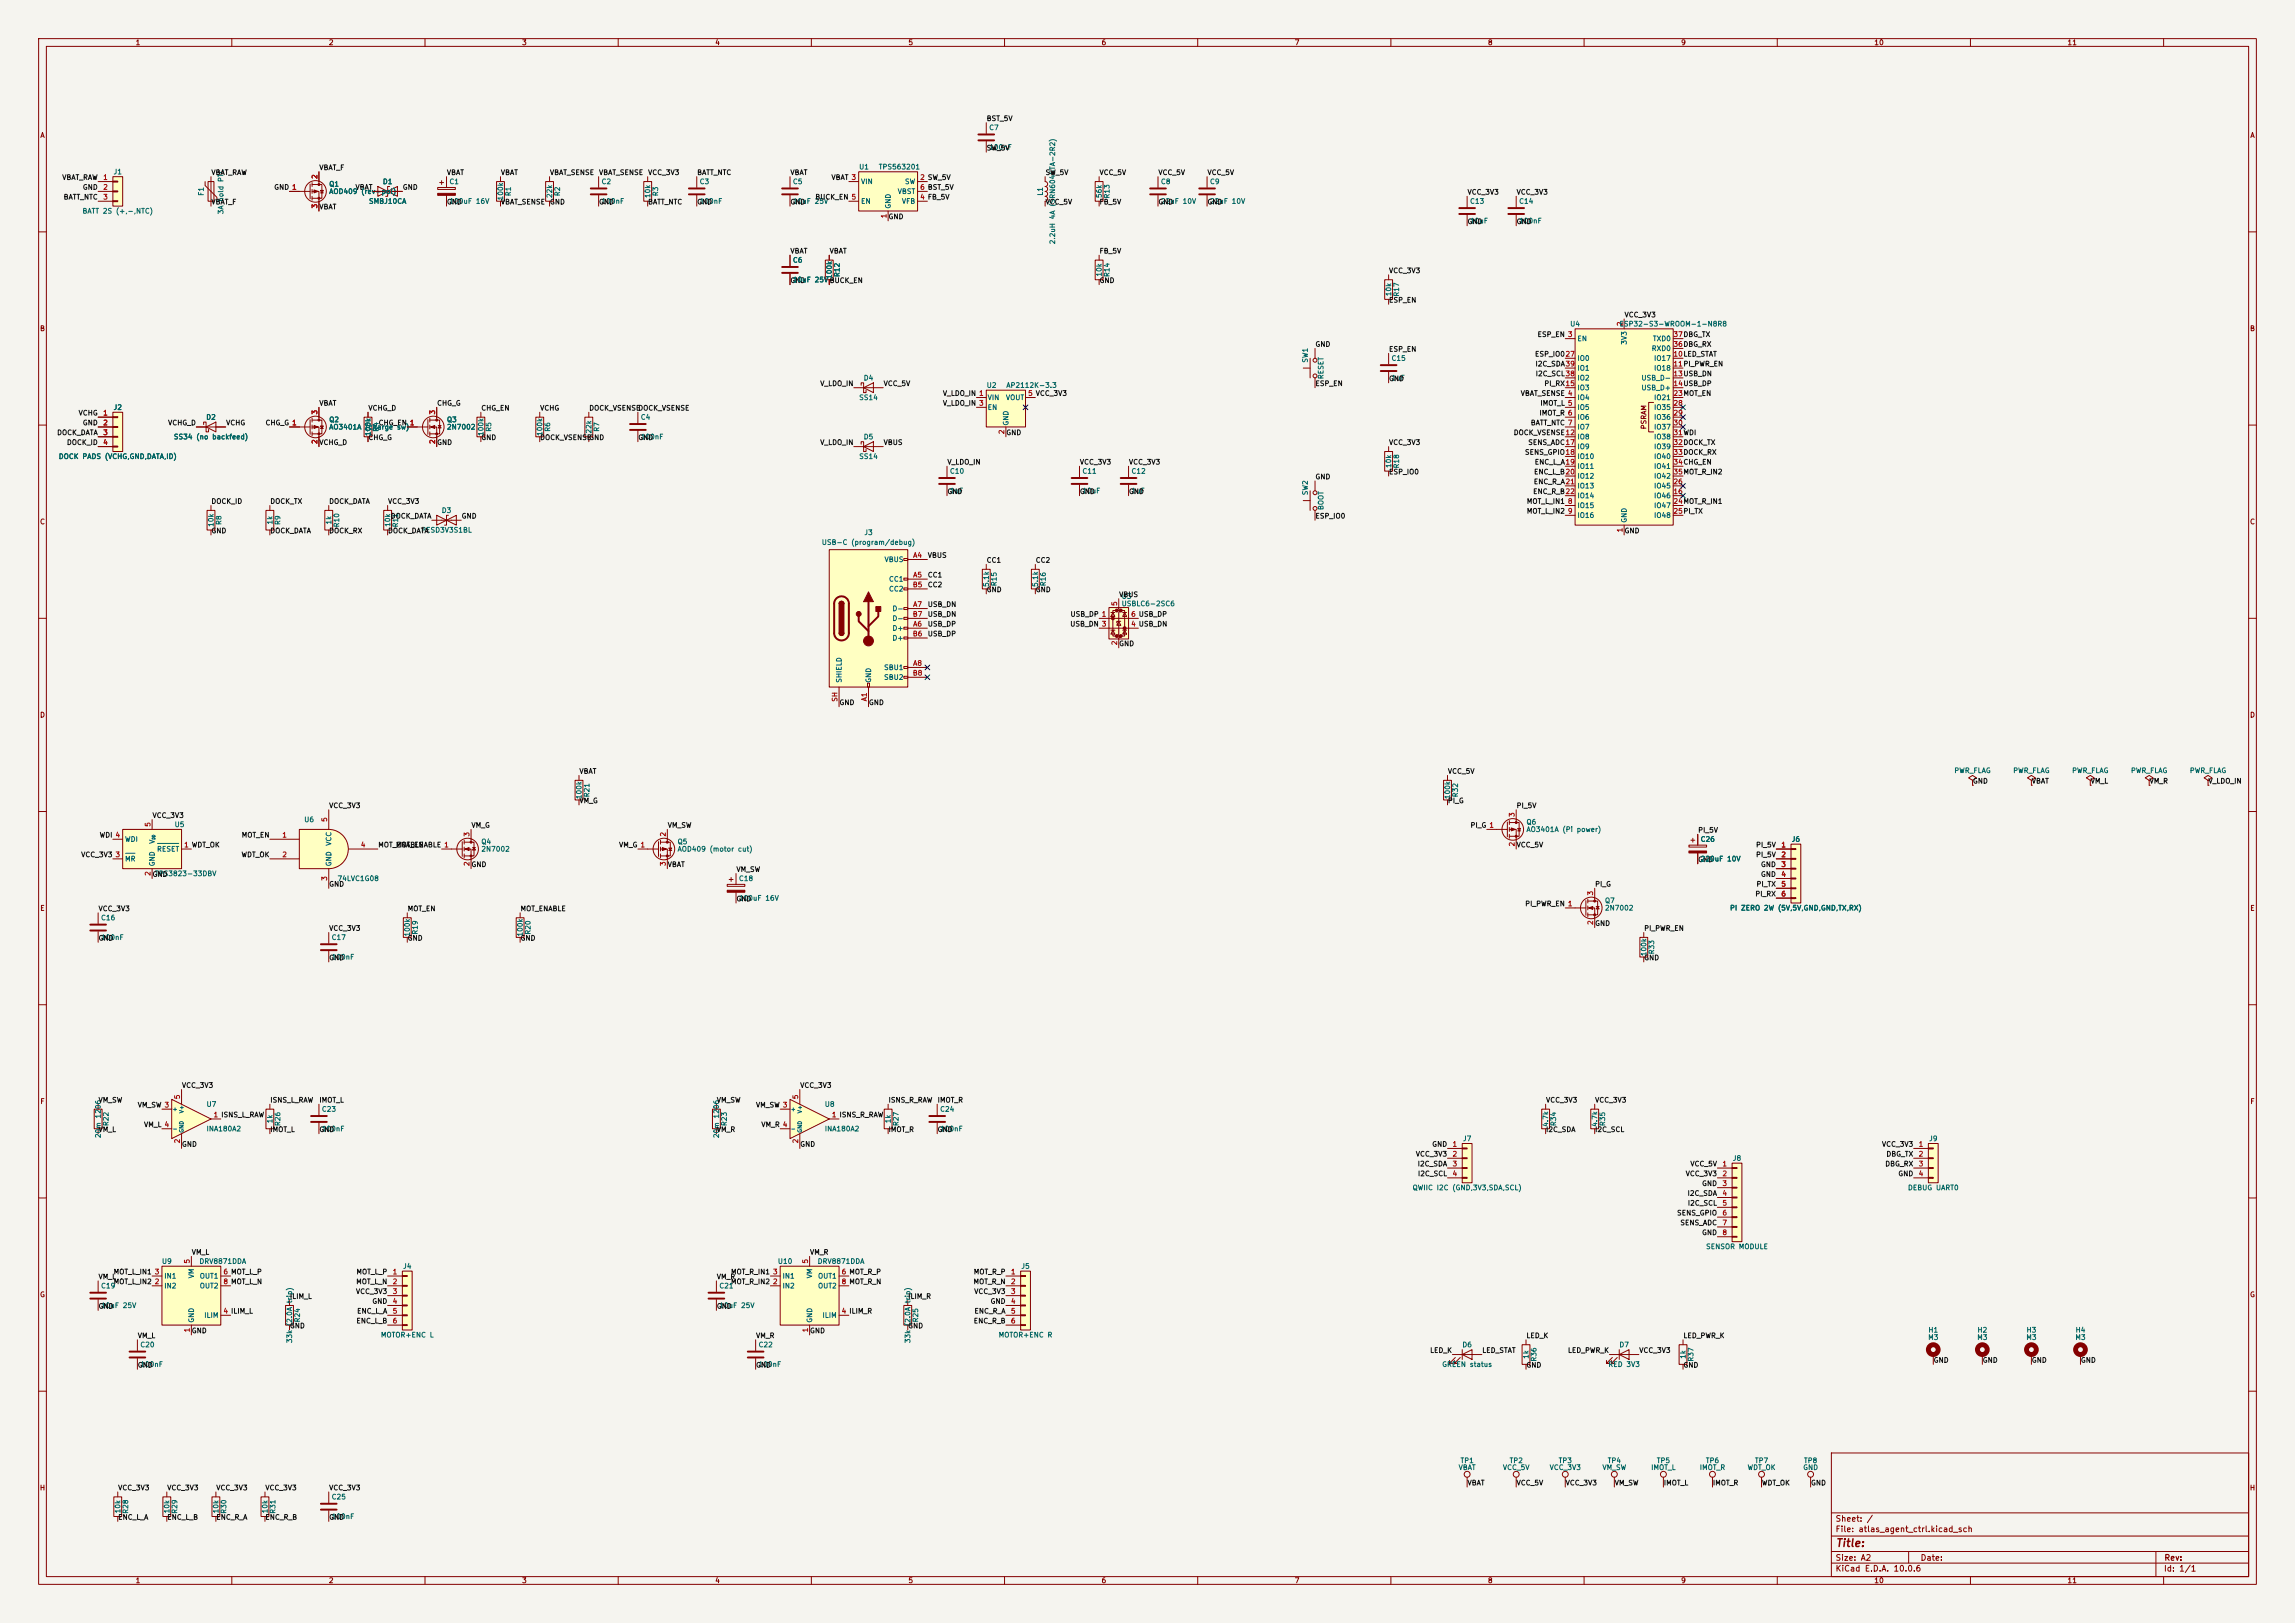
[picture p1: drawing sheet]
<svg xmlns="http://www.w3.org/2000/svg" width="594mm" height="420mm" viewBox="0 0 594 420" stroke-linecap="round" stroke-linejoin="round" font-family="sans-serif">
<defs><g id="words">
<text font-size="2" fill="#840000" x="475" y="400.8">Title:</text>
<g font-size="1.5" fill="#840000">
<text x="475" y="394.1">Sheet: /</text>
<text x="475" y="396.8">File: atlas_agent_ctrl.kicad_sch</text>
<text x="475" y="407">KiCad E.D.A. 10.0.6</text>
<text x="475" y="404.2">Size: A2</text>
<text x="497" y="404.2">Date:</text>
<text x="560" y="407">Id: 1/1</text>
<text x="560.1" y="404.2">Rev:</text>
</g>
<g font-size="1.3" fill="#840000">
<text x="35" y="12">1</text>
<text x="85" y="12">2</text>
<text x="135" y="12">3</text>
<text x="185" y="12">4</text>
<text x="235" y="12">5</text>
<text x="285" y="12">6</text>
<text x="335" y="12">7</text>
<text x="385" y="12">8</text>
<text x="435" y="12">9</text>
<text x="485" y="12">10</text>
<text x="535" y="12">11</text>
<text x="10.3" y="36">A</text>
<text x="582.3" y="36">A</text>
<text x="10.2" y="86">B</text>
<text x="582.2" y="86">B</text>
<text x="426.4" y="111.2" transform="rotate(-90 426.4 111.2)">PSRAM</text>
<text x="10.2" y="136">C</text>
<text x="582.2" y="136">C</text>
<text x="10.2" y="186">D</text>
<text x="582.2" y="186">D</text>
<text x="10.3" y="236">E</text>
<text x="582.3" y="236">E</text>
<text x="10.3" y="286">F</text>
<text x="582.3" y="286">F</text>
<text x="10.2" y="336">G</text>
<text x="582.2" y="336">G</text>
<text x="10.2" y="386">H</text>
<text x="582.2" y="386">H</text>
<text x="35" y="410">1</text>
<text x="85" y="410">2</text>
<text x="135" y="410">3</text>
<text x="185" y="410">4</text>
<text x="235" y="410">5</text>
<text x="285" y="410">6</text>
<text x="335" y="410">7</text>
<text x="385" y="410">8</text>
<text x="435" y="410">9</text>
<text x="485" y="410">10</text>
<text x="535" y="410">11</text>
</g>
<g font-size="1.3" fill="#0f0f0f">
<text x="255.2" y="31.6">BST_5V</text>
<text x="255.2" y="39.2">SW_5V</text>
<text x="16" y="46.9">VBAT_RAW</text>
<text x="54.6" y="45.6">VBAT_RAW</text>
<text x="82.5" y="44.3">VBAT_F</text>
<text x="115.5" y="45.6">VBAT</text>
<text x="129.5" y="45.6">VBAT</text>
<text x="142.2" y="45.6">VBAT_SENSE</text>
<text x="154.9" y="45.6">VBAT_SENSE</text>
<text x="167.6" y="45.6">VCC_3V3</text>
<text x="180.3" y="45.6">BATT_NTC</text>
<text x="204.4" y="45.6">VBAT</text>
<text x="215.1" y="46.9">VBAT 3</text>
<text x="270.5" y="45.6">SW_5V</text>
<text x="284.5" y="45.6">VCC_5V</text>
<text x="299.7" y="45.6">VCC_5V</text>
<text x="312.4" y="45.6">VCC_5V</text>
<text x="16.3" y="51.9">BATT_NTC</text>
<text x="21.3" y="49.4">GND</text>
<text x="54.6" y="53.2">VBAT_F</text>
<text x="70.8" y="49.4">GND 1</text>
<text x="91.9" y="49.4">VBAT</text>
<text x="104.1" y="49.4">GND</text>
<text x="115.5" y="53.2">GND</text>
<text x="129.5" y="53.2">VBAT_SENSE</text>
<text x="142.2" y="53.2">GND</text>
<text x="154.9" y="53.2">GND</text>
<text x="167.6" y="53.2">BATT_NTC</text>
<text x="180.3" y="53.2">GND</text>
<text x="204.4" y="53.2">GND</text>
<text x="210.9" y="51.9">BUCK_EN 5</text>
<text x="270.5" y="53.2">VCC_5V</text>
<text x="284.5" y="53.2">FB_5V</text>
<text x="299.7" y="53.2">GND</text>
<text x="312.4" y="53.2">GND</text>
<text x="379.7" y="50.7">VCC_3V3</text>
<text x="392.4" y="50.7">VCC_3V3</text>
<text x="82.5" y="54.5">VBAT</text>
<text x="229.8" y="57">GND</text>
<text x="379.7" y="58.3">GND</text>
<text x="392.4" y="58.3">GND</text>
<text x="204.4" y="65.9">VBAT</text>
<text x="214.6" y="65.9">VBAT</text>
<text x="284.5" y="65.9">FB_5V</text>
<text x="359.4" y="71">VCC_3V3</text>
<text x="204.4" y="73.5">GND</text>
<text x="284.5" y="73.5">GND</text>
<text x="359.4" y="78.6">ESP_EN</text>
<text x="420.3" y="82.4">VCC_3V3</text>
<text x="397.8" y="87.5">ESP_EN 3</text>
<text x="340.3" y="90">GND</text>
<text x="359.4" y="91.3">ESP_EN</text>
<text x="397.2" y="92.6">ESP_IO027</text>
<text x="397.3" y="95.1">I2C_SDA39</text>
<text x="212.2" y="100.2">V_LDO_IN</text>
<text x="228.6" y="100.2">VCC_5V</text>
<text x="340.3" y="100.2">ESP_EN</text>
<text x="359.4" y="98.9">GND</text>
<text x="397.3" y="97.7">I2C_SCL38</text>
<text x="399.6" y="100.2">PI_RX15</text>
<text x="20.2" y="107.8">VCHG</text>
<text x="82.5" y="105.3">VBAT</text>
<text x="95.2" y="106.6">VCHG_D</text>
<text x="113" y="105.3">CHG_G</text>
<text x="124.4" y="106.6">CHG_EN</text>
<text x="139.7" y="106.6">VCHG</text>
<text x="152.4" y="106.6">DOCK_VSENSE</text>
<text x="165.1" y="106.6">DOCK_VSENSE</text>
<text x="243.9" y="102.7">V_LDO_IN 1</text>
<text x="243.9" y="105.3">V_LDO_IN 3</text>
<text x="393.5" y="102.7">VBAT_SENSE 4</text>
<text x="398.3" y="107.8">IMOT_R 6</text>
<text x="398.6" y="105.3">IMOT_L 5</text>
<text x="14.6" y="112.9">DOCK_DATA</text>
<text x="21.3" y="110.4">GND</text>
<text x="43.4" y="110.4">VCHG_D</text>
<text x="58.4" y="110.4">VCHG</text>
<text x="68.6" y="110.4">CHG_G 1</text>
<text x="97.9" y="110.4">CHG_EN 1</text>
<text x="260.3" y="112.9">GND</text>
<text x="391.7" y="112.9">DOCK_VSENSE12</text>
<text x="396.1" y="110.4">BATT_NTC 7</text>
<text x="17.2" y="115.4">DOCK_ID</text>
<text x="82.5" y="115.4">VCHG_D</text>
<text x="95.2" y="114.2">CHG_G</text>
<text x="113" y="115.4">GND</text>
<text x="124.4" y="114.2">GND</text>
<text x="139.7" y="114.2">DOCK_VSENSE</text>
<text x="152.4" y="114.2">GND</text>
<text x="165.1" y="114.2">GND</text>
<text x="212.2" y="115.4">V_LDO_IN</text>
<text x="228.6" y="115.4">VBUS</text>
<text x="359.4" y="115.4">VCC_3V3</text>
<text x="394.6" y="118">SENS_GPIO18</text>
<text x="395.4" y="115.4">SENS_ADC17</text>
<text x="245.1" y="120.5">V_LDO_IN</text>
<text x="279.4" y="120.5">VCC_3V3</text>
<text x="292.1" y="120.5">VCC_3V3</text>
<text x="340.3" y="124.3">GND</text>
<text x="359.4" y="123.1">ESP_IO0</text>
<text x="396.9" y="125.6">ENC_R_A21</text>
<text x="396.9" y="123.1">ENC_L_B20</text>
<text x="397.1" y="120.5">ENC_L_A19</text>
<text x="54.6" y="130.7">DOCK_ID</text>
<text x="69.8" y="130.7">DOCK_TX</text>
<text x="85.1" y="130.7">DOCK_DATA</text>
<text x="100.3" y="130.7">VCC_3V3</text>
<text x="245.1" y="128.1">GND</text>
<text x="279.4" y="128.1">GND</text>
<text x="292.1" y="128.1">GND</text>
<text x="395" y="130.7">MOT_L_IN1</text>
<text x="396.7" y="128.1">ENC_R_B22</text>
<text x="101" y="134.5">DOCK_DATA</text>
<text x="119.4" y="134.5">GND</text>
<text x="340.3" y="134.5">ESP_IO0</text>
<text x="395" y="133.2">MOT_L_IN2</text>
<text x="54.6" y="138.3">GND</text>
<text x="69.8" y="138.3">DOCK_DATA</text>
<text x="85.1" y="138.3">DOCK_RX</text>
<text x="100.3" y="138.3">DOCK_DATA</text>
<text x="420.3" y="138.3">GND</text>
<text x="240" y="149.7">CC1</text>
<text x="240" y="144.7">VBUS</text>
<text x="255.2" y="145.9">CC1</text>
<text x="267.9" y="145.9">CC2</text>
<text x="240" y="152.3">CC2</text>
<text x="255.2" y="153.5">GND</text>
<text x="267.9" y="153.5">GND</text>
<text x="289.5" y="154.8">VBUS</text>
<text x="240" y="157.4">USB_DN</text>
<text x="240" y="159.9">USB_DN</text>
<text x="276.9" y="159.9">USB_DP 1</text>
<text x="240" y="162.4">USB_DP</text>
<text x="240" y="165">USB_DP</text>
<text x="276.9" y="162.4">USB_DN 3</text>
<text x="289.5" y="167.5">GND</text>
<text x="217.1" y="182.8">GND</text>
<text x="224.8" y="182.8">GND</text>
<text x="149.8" y="200.5">VBAT</text>
<text x="374.6" y="200.5">VCC_5V</text>
<text x="510.5" y="203.1">GND</text>
<text x="525.8" y="203.1">VBAT</text>
<text x="541" y="203.1">VM_L</text>
<text x="556.2" y="203.1">VM_R</text>
<text x="571.5" y="203.1">V_LDO_IN</text>
<text x="85.1" y="209.4">VCC_3V3</text>
<text x="149.8" y="208.2">VM_G</text>
<text x="374.6" y="208.2">PI_G</text>
<text x="392.4" y="209.4">PI_5V</text>
<text x="39.3" y="212">VCC_3V3</text>
<text x="121.9" y="214.5">VM_G</text>
<text x="172.7" y="214.5">VM_SW</text>
<text x="380.5" y="214.5">PI_G 1</text>
<text x="439.4" y="215.8">PI_5V</text>
<text x="25.7" y="217">WDI 4</text>
<text x="62.4" y="217">MOT_EN</text>
<text x="97.8" y="219.6">MOT_ENABLE</text>
<text x="102.3" y="219.6">MOT_ENABLE 1</text>
<text x="160.1" y="219.6">VM_G 1</text>
<text x="392.4" y="219.6">VCC_5V</text>
<text x="454.4" y="219.6">PI_5V</text>
<text x="20.9" y="222.1">VCC_3V3</text>
<text x="39.3" y="227.2">GND</text>
<text x="62.4" y="222.1">WDT_OK</text>
<text x="121.9" y="224.7">GND</text>
<text x="172.7" y="224.7">VBAT</text>
<text x="190.5" y="225.9">VM_SW</text>
<text x="439.4" y="223.4">GND</text>
<text x="454.4" y="222.1">PI_5V</text>
<text x="455.6" y="227.2">GND</text>
<text x="455.6" y="224.7">GND</text>
<text x="85.1" y="229.7">GND</text>
<text x="190.5" y="233.6">GND</text>
<text x="412.7" y="229.7">PI_G</text>
<text x="454.2" y="232.3">PI_RX</text>
<text x="454.5" y="229.7">PI_TX</text>
<text x="25.4" y="236.1">VCC_3V3</text>
<text x="105.4" y="236.1">MOT_EN</text>
<text x="134.6" y="236.1">MOT_ENABLE</text>
<text x="394.6" y="234.8">PI_PWR_EN 1</text>
<text x="412.7" y="239.9">GND</text>
<text x="25.4" y="243.7">GND</text>
<text x="85.1" y="241.2">VCC_3V3</text>
<text x="105.4" y="243.7">GND</text>
<text x="134.6" y="243.7">GND</text>
<text x="425.4" y="241.2">PI_PWR_EN</text>
<text x="85.1" y="248.8">GND</text>
<text x="425.4" y="248.8">GND</text>
<text x="47" y="281.8">VCC_3V3</text>
<text x="207" y="281.8">VCC_3V3</text>
<text x="25.4" y="285.6">VM_SW</text>
<text x="35.5" y="286.9">VM_SW 3</text>
<text x="69.8" y="285.6">ISNS_L_RAW</text>
<text x="82.5" y="285.6">IMOT_L</text>
<text x="185.4" y="285.6">VM_SW</text>
<text x="195.5" y="286.9">VM_SW 3</text>
<text x="229.8" y="285.6">ISNS_R_RAW</text>
<text x="242.5" y="285.6">IMOT_R</text>
<text x="400" y="285.6">VCC_3V3</text>
<text x="412.7" y="285.6">VCC_3V3</text>
<text x="25.4" y="293.2">VM_L</text>
<text x="37.1" y="292">VM_L 4</text>
<text x="69.8" y="293.2">IMOT_L</text>
<text x="82.5" y="293.2">GND</text>
<text x="185.4" y="293.2">VM_R</text>
<text x="196.9" y="292">VM_R 4</text>
<text x="229.8" y="293.2">IMOT_R</text>
<text x="242.5" y="293.2">GND</text>
<text x="400" y="293.2">I2C_SDA</text>
<text x="412.7" y="293.2">I2C_SCL</text>
<text x="47" y="297.1">GND</text>
<text x="207" y="297.1">GND</text>
<text x="366.3" y="299.6">VCC_3V3</text>
<text x="370.6" y="297.1">GND</text>
<text x="487" y="297.1">VCC_3V3</text>
<text x="488.1" y="299.6">DBG_TX</text>
<text x="366.8" y="302.1">I2C_SDA</text>
<text x="366.9" y="304.7">I2C_SCL</text>
<text x="436.2" y="304.7">VCC_3V3</text>
<text x="437.4" y="302.1">VCC_5V</text>
<text x="487.8" y="302.1">DBG_RX</text>
<text x="491.2" y="304.7">GND</text>
<text x="436.7" y="309.8">I2C_SDA</text>
<text x="440.4" y="307.2">GND</text>
<text x="433.9" y="314.8">SENS_GPIO</text>
<text x="434.8" y="317.4">SENS_ADC</text>
<text x="436.7" y="312.3">I2C_SCL</text>
<text x="440.4" y="319.9">GND</text>
<text x="49.5" y="325">VM_L</text>
<text x="209.5" y="325">VM_R</text>
<text x="25.4" y="331.3">VM_L</text>
<text x="29.3" y="330.1">MOT_L_IN1</text>
<text x="29.3" y="332.6">MOT_L_IN2</text>
<text x="92" y="335.2">VCC_3V3</text>
<text x="92.1" y="332.6">MOT_L_N</text>
<text x="92.1" y="330.1">MOT_L_P</text>
<text x="185.4" y="331.3">VM_R</text>
<text x="189.1" y="330.1">MOT_R_IN1</text>
<text x="189.1" y="332.6">MOT_R_IN2</text>
<text x="251.8" y="332.6">MOT_R_N</text>
<text x="251.9" y="330.1">MOT_R_P</text>
<text x="252" y="335.2">VCC_3V3</text>
<text x="25.4" y="339">GND</text>
<text x="74.9" y="336.4">ILIM_L</text>
<text x="92.3" y="340.2">ENC_L_A</text>
<text x="96.2" y="337.7">GND</text>
<text x="185.4" y="339">GND</text>
<text x="234.9" y="336.4">ILIM_R</text>
<text x="252.1" y="340.2">ENC_R_A</text>
<text x="256.3" y="337.7">GND</text>
<text x="35.5" y="346.6">VM_L</text>
<text x="49.5" y="345.3">GND</text>
<text x="74.9" y="344">GND</text>
<text x="92.1" y="342.8">ENC_L_B</text>
<text x="195.6" y="346.6">VM_R</text>
<text x="209.5" y="345.3">GND</text>
<text x="234.9" y="344">GND</text>
<text x="251.9" y="342.8">ENC_R_B</text>
<text x="394.9" y="346.6">LED_K</text>
<text x="435.6" y="346.6">LED_PWR_K</text>
<text x="370" y="350.4">LED_K</text>
<text x="383.5" y="350.4">LED_STAT</text>
<text x="405.7" y="350.4">LED_PWR_K</text>
<text x="424.2" y="350.4">VCC_3V3</text>
<text x="500.4" y="352.9">GND</text>
<text x="513.1" y="352.9">GND</text>
<text x="525.8" y="352.9">GND</text>
<text x="538.5" y="352.9">GND</text>
<text x="35.5" y="354.2">GND</text>
<text x="195.6" y="354.2">GND</text>
<text x="394.9" y="354.2">GND</text>
<text x="435.6" y="354.2">GND</text>
<text x="30.5" y="386">VCC_3V3</text>
<text x="43.2" y="386">VCC_3V3</text>
<text x="55.9" y="386">VCC_3V3</text>
<text x="68.6" y="386">VCC_3V3</text>
<text x="85.1" y="386">VCC_3V3</text>
<text x="379.7" y="384.7">VBAT</text>
<text x="392.4" y="384.7">VCC_5V</text>
<text x="405.1" y="384.7">VCC_3V3</text>
<text x="417.8" y="384.7">VM_SW</text>
<text x="430.5" y="384.7">IMOT_L</text>
<text x="443.2" y="384.7">IMOT_R</text>
<text x="455.9" y="384.7">WDT_OK</text>
<text x="468.6" y="384.7">GND</text>
<text x="30.5" y="393.6">ENC_L_A</text>
<text x="43.2" y="393.6">ENC_L_B</text>
<text x="55.9" y="393.6">ENC_R_A</text>
<text x="68.6" y="393.6">ENC_R_B</text>
<text x="85.1" y="393.6">GND</text>
</g>
<g font-size="1.3" fill="#006464">
<text x="255.9" y="34">C7</text>
<text x="255.9" y="39.1">100nF</text>
<text x="29.3" y="45.4">J1</text>
<text x="99" y="48">D1</text>
<text x="116.2" y="48">C1</text>
<text x="155.6" y="48">C2</text>
<text x="181" y="48">C3</text>
<text x="205.1" y="48">C5</text>
<text x="222.2" y="44.1">U1</text>
<text x="222.7" y="48">VIN</text>
<text x="227.3" y="44.1">TPS563201</text>
<text x="234.1" y="48">SW</text>
<text x="300.3" y="48">C8</text>
<text x="313" y="48">C9</text>
<text x="53" y="50.8" transform="rotate(-90 53 50.8)">F1</text>
<text x="85.1" y="48.6">Q1</text>
<text x="85.1" y="50.5">AOD409 (rev-pol)</text>
<text x="95.4" y="53">SMBJ10CA</text>
<text x="116.2" y="53">100uF 16V</text>
<text x="130.5" y="52" transform="rotate(-90 130.5 52)">100k</text>
<text x="132.5" y="50.9" transform="rotate(-90 132.5 50.9)">R1</text>
<text x="143.2" y="51.4" transform="rotate(-90 143.2 51.4)">22k</text>
<text x="145.2" y="50.9" transform="rotate(-90 145.2 50.9)">R2</text>
<text x="155.6" y="53">100nF</text>
<text x="168.6" y="51.4" transform="rotate(-90 168.6 51.4)">10k</text>
<text x="170.6" y="50.9" transform="rotate(-90 170.6 50.9)">R3</text>
<text x="181" y="53">100nF</text>
<text x="205.1" y="53">10uF 25V</text>
<text x="222.7" y="53">EN</text>
<text x="232.2" y="50.5">VBST</text>
<text x="233.3" y="53">VFB</text>
<text x="270.2" y="50.8" transform="rotate(-90 270.2 50.8)">L1</text>
<text x="285.4" y="51.4" transform="rotate(-90 285.4 51.4)">56k</text>
<text x="287.5" y="51.5" transform="rotate(-90 287.5 51.5)">R13</text>
<text x="300.3" y="53">22uF 10V</text>
<text x="313" y="53">22uF 10V</text>
<text x="380.3" y="53">C13</text>
<text x="393" y="53">C14</text>
<text x="21.2" y="55.6">BATT 2S (+,-,NTC)</text>
<text x="58.1" y="55.6" transform="rotate(-90 58.1 55.6)">3A hold PTC</text>
<text x="230.8" y="54.1" transform="rotate(-90 230.8 54.1)">GND</text>
<text x="380.3" y="58.1">10uF</text>
<text x="393" y="58.1">100nF</text>
<text x="273.4" y="63.4" transform="rotate(-90 273.4 63.4)">2.2uH 4A (SRN6045TA-2R2)</text>
<text x="205.1" y="68.3">C6</text>
<text x="217.6" y="71.8" transform="rotate(-90 217.6 71.8)">R12</text>
<text x="285.4" y="71.7" transform="rotate(-90 285.4 71.7)">10k</text>
<text x="287.5" y="71.8" transform="rotate(-90 287.5 71.8)">R14</text>
<text x="205.1" y="73.4">10uF 25VBUCK_EN</text>
<text x="205.1" y="73.4">10uF 25V</text>
<text x="215.6" y="72.3" transform="rotate(-90 215.6 72.3)">100k</text>
<text x="360.4" y="76.8" transform="rotate(-90 360.4 76.8)">10k</text>
<text x="362.4" y="76.9" transform="rotate(-90 362.4 76.9)">R17</text>
<text x="406.3" y="84.8">U4</text>
<text x="408.2" y="88.6">EN</text>
<text x="419" y="84.8">ESP32-S3-WROOM-1-N8R8</text>
<text x="421.3" y="89.3" transform="rotate(-90 421.3 89.3)">3V3</text>
<text x="427.7" y="88.6">TXD0</text>
<text x="338.8" y="94" transform="rotate(-90 338.8 94)">SW1</text>
<text x="360" y="93.7">C15</text>
<text x="408.2" y="93.7">IO0</text>
<text x="427.4" y="91.1">RXD0</text>
<text x="428" y="93.7">IO17</text>
<text x="223.4" y="98.8">D4</text>
<text x="255.3" y="100.7">U2</text>
<text x="260.3" y="100.7">AP2112K-3.3</text>
<text x="342.8" y="98.2" transform="rotate(-90 342.8 98.2)">RESET</text>
<text x="360" y="98.8">1uF</text>
<text x="408.2" y="101.3">IO3</text>
<text x="408.2" y="98.8">IO2</text>
<text x="408.2" y="96.2">IO1</text>
<text x="424.7" y="98.8">USB_D-</text>
<text x="424.7" y="101.3">USB_D+</text>
<text x="428" y="96.2">IO18</text>
<text x="29.3" y="106.4">J2</text>
<text x="222.2" y="103.8">SS14</text>
<text x="255.5" y="103.8">VIN</text>
<text x="255.5" y="106.4">EN</text>
<text x="260.2" y="103.8">VOUT</text>
<text x="408.2" y="103.8">IO4</text>
<text x="408.2" y="106.4">IO5</text>
<text x="428" y="103.8">IO21</text>
<text x="428" y="106.4">IO35</text>
<text x="44.9" y="114">SS34 (no backfeed)</text>
<text x="53.2" y="108.9">D2</text>
<text x="85.1" y="109.5">Q2</text>
<text x="85.1" y="111.5">AO3401A</text>
<text x="94.4" y="111.5">(charge sw)</text>
<text x="96.2" y="112.9" transform="rotate(-90 96.2 112.9)">100k</text>
<text x="98.2" y="111.9" transform="rotate(-90 98.2 111.9)">R4</text>
<text x="115.6" y="109.5">Q3</text>
<text x="115.6" y="111.5">2N7002</text>
<text x="125.4" y="112.9" transform="rotate(-90 125.4 112.9)">100k</text>
<text x="127.5" y="111.9" transform="rotate(-90 127.5 111.9)">R5</text>
<text x="140.7" y="112.9" transform="rotate(-90 140.7 112.9)">100k</text>
<text x="142.7" y="111.9" transform="rotate(-90 142.7 111.9)">R6</text>
<text x="153.4" y="112.3" transform="rotate(-90 153.4 112.3)">22k</text>
<text x="155.4" y="111.9" transform="rotate(-90 155.4 111.9)">R7</text>
<text x="165.7" y="108.9">C4</text>
<text x="165.7" y="114">100nF</text>
<text x="223.4" y="114">D5</text>
<text x="261.3" y="110.3" transform="rotate(-90 261.3 110.3)">GND</text>
<text x="408.2" y="108.9">IO6</text>
<text x="408.2" y="111.5">IO7</text>
<text x="408.2" y="114">IO8</text>
<text x="428" y="108.9">IO36</text>
<text x="428" y="111.5">IO37</text>
<text x="428" y="114">IO38</text>
<text x="15.1" y="119.1">DOCK PADS (VCHG,GND,DATA,ID)</text>
<text x="222.2" y="119.1">SS14</text>
<text x="408.2" y="116.5">IO9</text>
<text x="408.2" y="119.1">IO10</text>
<text x="428" y="116.5">IO39</text>
<text x="428" y="119.1">IO40</text>
<text x="245.7" y="122.9">C10</text>
<text x="280" y="122.9">C11</text>
<text x="292.7" y="122.9">C12</text>
<text x="360.4" y="121.2" transform="rotate(-90 360.4 121.2)">10k</text>
<text x="362.4" y="121.4" transform="rotate(-90 362.4 121.4)">R18</text>
<text x="408.2" y="121.6">IO11</text>
<text x="408.2" y="124.2">IO12</text>
<text x="428" y="121.6">IO41</text>
<text x="428" y="124.2">IO42</text>
<text x="245.7" y="128">1uF</text>
<text x="280" y="128">10uF</text>
<text x="292.7" y="128">1uF</text>
<text x="338.8" y="128.3" transform="rotate(-90 338.8 128.3)">SW2</text>
<text x="408.2" y="131.8">IO15</text>
<text x="408.2" y="126.7">IO13</text>
<text x="408.2" y="129.2">IO14</text>
<text x="428" y="129.2">IO46</text>
<text x="428" y="131.8">IO47</text>
<text x="428" y="126.7">IO45</text>
<text x="55.6" y="136.5" transform="rotate(-90 55.6 136.5)">10k</text>
<text x="57.6" y="136" transform="rotate(-90 57.6 136)">R8</text>
<text x="70.8" y="135.9" transform="rotate(-90 70.8 135.9)">1k</text>
<text x="72.8" y="136" transform="rotate(-90 72.8 136)">R9</text>
<text x="86.1" y="135.9" transform="rotate(-90 86.1 135.9)">1k</text>
<text x="88.1" y="136.6" transform="rotate(-90 88.1 136.6)">R10</text>
<text x="101.3" y="136.5" transform="rotate(-90 101.3 136.5)">10k</text>
<text x="103.3" y="136.6" transform="rotate(-90 103.3 136.6)">R11</text>
<text x="114.2" y="133">D3</text>
<text x="342.8" y="132.1" transform="rotate(-90 342.8 132.1)">BOOT</text>
<text x="408.2" y="134.3">IO16</text>
<text x="421.3" y="135.4" transform="rotate(-90 421.3 135.4)">GND</text>
<text x="428" y="134.3">IO48</text>
<text x="108.9" y="138.1">PESD3V3S1BL</text>
<text x="212.6" y="141.3">USB-C (program/debug)</text>
<text x="223.6" y="138.8">J3</text>
<text x="228.8" y="145.7">VBUS</text>
<text x="230" y="150.8">CC1</text>
<text x="230" y="153.4">CC2</text>
<text x="256.2" y="152" transform="rotate(-90 256.2 152)">5.1k</text>
<text x="258.3" y="151.8" transform="rotate(-90 258.3 151.8)">R15</text>
<text x="268.9" y="152" transform="rotate(-90 268.9 152)">5.1k</text>
<text x="271" y="151.8" transform="rotate(-90 271 151.8)">R16</text>
<text x="290.2" y="155.3">U3</text>
<text x="230.9" y="158.4">D-</text>
<text x="230.9" y="161">D-</text>
<text x="290.2" y="157.2">USBLC6-2SC6</text>
<text x="230.9" y="163.5">D+</text>
<text x="230.9" y="166.1">D+</text>
<text x="228.7" y="173.7">SBU1</text>
<text x="218.1" y="176.8" transform="rotate(-90 218.1 176.8)">SHIELD</text>
<text x="225.8" y="176.8" transform="rotate(-90 225.8 176.8)">GND</text>
<text x="228.7" y="176.2">SBU2</text>
<text x="505.7" y="200.4">PWR_FLAG</text>
<text x="520.9" y="200.4">PWR_FLAG</text>
<text x="536.2" y="200.4">PWR_FLAG</text>
<text x="551.4" y="200.4">PWR_FLAG</text>
<text x="566.7" y="200.4">PWR_FLAG</text>
<text x="150.8" y="206.9" transform="rotate(-90 150.8 206.9)">100k</text>
<text x="152.9" y="206.4" transform="rotate(-90 152.9 206.4)">R21</text>
<text x="375.6" y="206.9" transform="rotate(-90 375.6 206.9)">100k</text>
<text x="377.6" y="206.4" transform="rotate(-90 377.6 206.4)">R32</text>
<text x="45.1" y="214.3">U5</text>
<text x="78.6" y="213.1">U6</text>
<text x="395" y="213.7">Q6</text>
<text x="395" y="215.6">AO3401A (Pi power)</text>
<text x="32.2" y="218.1">WDI</text>
<text x="40.3" y="218.5" transform="rotate(-90 40.3 218.5)">V</text>
<text x="40.5" y="220.7">RESET</text>
<text x="86.1" y="219" transform="rotate(-90 86.1 219)">VCC</text>
<text x="124.4" y="218.8">Q4</text>
<text x="124.4" y="220.7">2N7002</text>
<text x="175.2" y="218.8">Q5</text>
<text x="175.2" y="220.7">AOD409 (motor cut)</text>
<text x="440" y="218.1">C26</text>
<text x="463.6" y="218.1">J6</text>
<text x="32.2" y="223.2">MR</text>
<text x="40" y="227">TPS3823-33DBV</text>
<text x="40.3" y="224.3" transform="rotate(-90 40.3 224.3)">GND</text>
<text x="86.1" y="224.3" transform="rotate(-90 86.1 224.3)">GND</text>
<text x="440" y="223.2">220uF 10V</text>
<text x="87.2" y="228.3">74LVC1G08</text>
<text x="191.1" y="228.3">C18</text>
<text x="191.1" y="233.4">100uF 16V</text>
<text x="26" y="238.5">C16</text>
<text x="415.3" y="234">Q7</text>
<text x="415.3" y="235.9">2N7002</text>
<text x="447.6" y="235.9">PI ZERO 2W (5V,5V,GND,GND,TX,RX)</text>
<text x="26" y="243.5">100nF</text>
<text x="85.7" y="243.5">C17</text>
<text x="106.4" y="242.5" transform="rotate(-90 106.4 242.5)">100k</text>
<text x="108.4" y="242" transform="rotate(-90 108.4 242)">R19</text>
<text x="135.6" y="242.5" transform="rotate(-90 135.6 242.5)">100k</text>
<text x="137.6" y="242" transform="rotate(-90 137.6 242)">R20</text>
<text x="85.7" y="248.6">100nF</text>
<text x="426.4" y="247.6" transform="rotate(-90 426.4 247.6)">100k</text>
<text x="428.4" y="247.1" transform="rotate(-90 428.4 247.1)">R33</text>
<text x="53.3" y="286.7">U7</text>
<text x="83.2" y="288">C23</text>
<text x="213.3" y="286.7">U8</text>
<text x="243.2" y="288">C24</text>
<text x="28.4" y="291.5" transform="rotate(-90 28.4 291.5)">R22</text>
<text x="53.3" y="293.1">INA180A2</text>
<text x="70.8" y="290.8" transform="rotate(-90 70.8 290.8)">1k</text>
<text x="72.8" y="291.5" transform="rotate(-90 72.8 291.5)">R26</text>
<text x="83.2" y="293.1">100nF</text>
<text x="188.4" y="291.5" transform="rotate(-90 188.4 291.5)">R23</text>
<text x="213.3" y="293.1">INA180A2</text>
<text x="230.8" y="290.8" transform="rotate(-90 230.8 290.8)">1k</text>
<text x="232.9" y="291.5" transform="rotate(-90 232.9 291.5)">R27</text>
<text x="243.2" y="293.1">100nF</text>
<text x="401" y="291.7" transform="rotate(-90 401 291.7)">4.7k</text>
<text x="403" y="291.5" transform="rotate(-90 403 291.5)">R34</text>
<text x="413.7" y="291.7" transform="rotate(-90 413.7 291.7)">4.7k</text>
<text x="415.7" y="291.5" transform="rotate(-90 415.7 291.5)">R35</text>
<text x="26.4" y="294.6" transform="rotate(-90 26.4 294.6)">20m 1206</text>
<text x="186.4" y="294.6" transform="rotate(-90 186.4 294.6)">20m 1206</text>
<text x="378.5" y="295.6">J7</text>
<text x="499.2" y="295.6">J9</text>
<text x="448.4" y="300.7">J8</text>
<text x="365.5" y="308.3">QWIIC I2C (GND,3V3,SDA,SCL)</text>
<text x="493.7" y="308.3">DEBUG UART0</text>
<text x="441.4" y="323.5">SENSOR MODULE</text>
<text x="41.8" y="327.4">U9</text>
<text x="51.5" y="327.4">DRV8871DDA</text>
<text x="104.2" y="328.6">J4</text>
<text x="201.2" y="327.4">U10</text>
<text x="211.5" y="327.4">DRV8871DDA</text>
<text x="264.2" y="328.6">J5</text>
<text x="26" y="333.7">C19</text>
<text x="42.4" y="333.7">IN2</text>
<text x="42.4" y="331.2">IN1</text>
<text x="50.5" y="330.9" transform="rotate(-90 50.5 330.9)">VM</text>
<text x="51.6" y="331.2">OUT1</text>
<text x="51.6" y="333.7">OUT2</text>
<text x="186" y="333.7">C21</text>
<text x="202.4" y="333.7">IN2</text>
<text x="202.4" y="331.2">IN1</text>
<text x="210.5" y="330.9" transform="rotate(-90 210.5 330.9)">VM</text>
<text x="211.6" y="331.2">OUT1</text>
<text x="211.6" y="333.7">OUT2</text>
<text x="26" y="338.8">10uF 25V</text>
<text x="52.7" y="341.3">ILIM</text>
<text x="75.9" y="337.4" transform="rotate(-90 75.9 337.4)">trip)</text>
<text x="186" y="338.8">10uF 25V</text>
<text x="212.7" y="341.3">ILIM</text>
<text x="235.9" y="337.4" transform="rotate(-90 235.9 337.4)">trip)</text>
<text x="50.5" y="342.4" transform="rotate(-90 50.5 342.4)">GND</text>
<text x="75.9" y="347.7" transform="rotate(-90 75.9 347.7)">33k (2.0A</text>
<text x="77.9" y="342.3" transform="rotate(-90 77.9 342.3)">R24</text>
<text x="98.4" y="346.4">MOTOR+ENC L</text>
<text x="210.5" y="342.4" transform="rotate(-90 210.5 342.4)">GND</text>
<text x="235.9" y="347.7" transform="rotate(-90 235.9 347.7)">33k (2.0A</text>
<text x="237.9" y="342.3" transform="rotate(-90 237.9 342.3)">R25</text>
<text x="258.3" y="346.4">MOTOR+ENC R</text>
<text x="498.9" y="347">M3</text>
<text x="499" y="345.1">H1</text>
<text x="511.6" y="347">M3</text>
<text x="511.7" y="345.1">H2</text>
<text x="524.3" y="347">M3</text>
<text x="524.4" y="345.1">H3</text>
<text x="537" y="347">M3</text>
<text x="537.1" y="345.1">H4</text>
<text x="36.2" y="348.9">C20</text>
<text x="196.2" y="348.9">C22</text>
<text x="378.4" y="348.9">D6</text>
<text x="395.9" y="351.8" transform="rotate(-90 395.9 351.8)">1k</text>
<text x="398" y="352.5" transform="rotate(-90 398 352.5)">R36</text>
<text x="419" y="348.9">D7</text>
<text x="436.6" y="351.8" transform="rotate(-90 436.6 351.8)">1k</text>
<text x="438.6" y="352.5" transform="rotate(-90 438.6 352.5)">R37</text>
<text x="36.2" y="354">100nF</text>
<text x="196.2" y="354">100nF</text>
<text x="373.1" y="354">GREEN status</text>
<text x="416.2" y="354">RED 3V3</text>
<text x="377.4" y="380.7">VBAT</text>
<text x="377.9" y="378.9">TP1</text>
<text x="388.9" y="380.7">VCC_5V</text>
<text x="390.6" y="378.9">TP2</text>
<text x="401" y="380.7">VCC_3V3</text>
<text x="403.3" y="378.9">TP3</text>
<text x="414.6" y="380.7">VM_SW</text>
<text x="416" y="378.9">TP4</text>
<text x="427.2" y="380.7">IMOT_L</text>
<text x="428.7" y="378.9">TP5</text>
<text x="439.8" y="380.7">IMOT_R</text>
<text x="441.4" y="378.9">TP6</text>
<text x="452.2" y="380.7">WDT_OK</text>
<text x="454.1" y="378.9">TP7</text>
<text x="466.6" y="380.7">GND</text>
<text x="466.8" y="378.9">TP8</text>
<text x="85.7" y="388.3">C25</text>
<text x="31.4" y="391.7" transform="rotate(-90 31.4 391.7)">10k</text>
<text x="33.5" y="391.9" transform="rotate(-90 33.5 391.9)">R28</text>
<text x="44.1" y="391.7" transform="rotate(-90 44.1 391.7)">10k</text>
<text x="46.2" y="391.9" transform="rotate(-90 46.2 391.9)">R29</text>
<text x="56.8" y="391.7" transform="rotate(-90 56.8 391.7)">10k</text>
<text x="58.9" y="391.9" transform="rotate(-90 58.9 391.9)">R30</text>
<text x="69.5" y="391.7" transform="rotate(-90 69.5 391.7)">10k</text>
<text x="71.6" y="391.9" transform="rotate(-90 71.6 391.9)">R31</text>
<text x="85.7" y="393.4">100nF</text>
</g>
<g font-size="1.3" fill="#a90000">
<text x="26.6" y="46.9">1</text>
<text x="82.4" y="46.5" transform="rotate(-90 82.4 46.5)">2</text>
<text x="238" y="46.9">2 SW_5V</text>
<text x="26.6" y="49.4">2</text>
<text x="26.6" y="51.9">3</text>
<text x="75.5" y="49.4">1</text>
<text x="238" y="51.9">4 FB_5V</text>
<text x="238" y="49.4">6 BST_5V</text>
<text x="82.4" y="54.1" transform="rotate(-90 82.4 54.1)">3</text>
<text x="229.7" y="56.6" transform="rotate(-90 229.7 56.6)">1</text>
<text x="420.2" y="84.6" transform="rotate(-90 420.2 84.6)">2</text>
<text x="433" y="87.5">37DBG_TX</text>
<text x="433" y="92.6">10LED_STAT</text>
<text x="433" y="95.1">11PI_PWR_EN</text>
<text x="433" y="90">36DBG_RX</text>
<text x="433" y="97.7">13USB_DN</text>
<text x="433" y="100.2">14USB_DP</text>
<text x="26.6" y="107.8">1</text>
<text x="82.4" y="107.4" transform="rotate(-90 82.4 107.4)">3</text>
<text x="112.9" y="107.4" transform="rotate(-90 112.9 107.4)">3</text>
<text x="266" y="102.7">5 VCC_3V3</text>
<text x="433" y="102.7">23MOT_EN</text>
<text x="433" y="105.3">28</text>
<text x="433" y="107.8">29</text>
<text x="26.6" y="110.4">2</text>
<text x="26.6" y="112.9">3</text>
<text x="75.5" y="110.4">1</text>
<text x="105.9" y="110.4">1</text>
<text x="260.2" y="112.5" transform="rotate(-90 260.2 112.5)">2</text>
<text x="433" y="110.4">30</text>
<text x="433" y="112.9">31WDI</text>
<text x="26.6" y="115.4">4</text>
<text x="82.4" y="115" transform="rotate(-90 82.4 115)">2</text>
<text x="112.9" y="115" transform="rotate(-90 112.9 115)">2</text>
<text x="433" y="115.4">32DOCK_TX</text>
<text x="433" y="118">33DOCK_RX</text>
<text x="433" y="125.6">26</text>
<text x="433" y="120.5">34CHG_EN</text>
<text x="433" y="123.1">35MOT_R_IN2</text>
<text x="405.7" y="130.7">8</text>
<text x="433" y="128.1">16</text>
<text x="433" y="130.7">24MOT_R_IN1</text>
<text x="405.7" y="133.2">9</text>
<text x="420.2" y="137.9" transform="rotate(-90 420.2 137.9)">1</text>
<text x="433" y="133.2">25PI_TX</text>
<text x="236.2" y="144.6">A4</text>
<text x="236.2" y="149.7">A5</text>
<text x="236.1" y="152.3">B5</text>
<text x="236.1" y="159.9">B7</text>
<text x="236.2" y="157.3">A7</text>
<text x="289.4" y="156.9" transform="rotate(-90 289.4 156.9)">5</text>
<text x="292.6" y="159.9">6 USB_DP</text>
<text x="236.1" y="165">B6</text>
<text x="236.2" y="162.4">A6</text>
<text x="289.4" y="167.1" transform="rotate(-90 289.4 167.1)">2</text>
<text x="292.6" y="162.4">4 USB_DN</text>
<text x="236.2" y="172.6">A8</text>
<text x="236.1" y="175.1">B8</text>
<text x="217" y="181.7" transform="rotate(-90 217 181.7)">SH</text>
<text x="224.7" y="181.6" transform="rotate(-90 224.7 181.6)">A1</text>
<text x="39.2" y="214.1" transform="rotate(-90 39.2 214.1)">5</text>
<text x="85" y="212.8" transform="rotate(-90 85 212.8)">5</text>
<text x="392.3" y="211.6" transform="rotate(-90 392.3 211.6)">3</text>
<text x="47.5" y="219.6">1 WDT_OK</text>
<text x="72.9" y="217">1</text>
<text x="93.2" y="219.6">4</text>
<text x="121.8" y="216.6" transform="rotate(-90 121.8 216.6)">3</text>
<text x="172.6" y="216.6" transform="rotate(-90 172.6 216.6)">2</text>
<text x="392.3" y="219.2" transform="rotate(-90 392.3 219.2)">2</text>
<text x="460.9" y="219.6">1</text>
<text x="29.7" y="222.1">3</text>
<text x="39.2" y="226.8" transform="rotate(-90 39.2 226.8)">2</text>
<text x="72.9" y="222.1">2</text>
<text x="121.8" y="224.3" transform="rotate(-90 121.8 224.3)">2</text>
<text x="172.6" y="224.3" transform="rotate(-90 172.6 224.3)">3</text>
<text x="460.9" y="222.1">2</text>
<text x="460.9" y="224.7">3</text>
<text x="460.9" y="227.2">4</text>
<text x="85" y="228.1" transform="rotate(-90 85 228.1)">3</text>
<text x="412.6" y="231.9" transform="rotate(-90 412.6 231.9)">3</text>
<text x="460.9" y="229.7">5</text>
<text x="460.9" y="232.3">6</text>
<text x="412.6" y="239.5" transform="rotate(-90 412.6 239.5)">2</text>
<text x="46.9" y="284.6" transform="rotate(-90 46.9 284.6)">5</text>
<text x="206.9" y="284.6" transform="rotate(-90 206.9 284.6)">5</text>
<text x="55.1" y="289.4">1 ISNS_L_RAW</text>
<text x="215.2" y="289.4">1 ISNS_R_RAW</text>
<text x="46.9" y="296" transform="rotate(-90 46.9 296)">2</text>
<text x="206.9" y="296" transform="rotate(-90 206.9 296)">2</text>
<text x="375.8" y="297">1</text>
<text x="375.8" y="299.6">2</text>
<text x="496.5" y="297">1</text>
<text x="496.5" y="299.6">2</text>
<text x="375.8" y="302.1">3</text>
<text x="375.8" y="304.7">4</text>
<text x="445.7" y="302.1">1</text>
<text x="445.7" y="304.7">2</text>
<text x="496.5" y="302.1">3</text>
<text x="496.5" y="304.7">4</text>
<text x="445.7" y="307.2">3</text>
<text x="445.7" y="309.7">4</text>
<text x="445.7" y="312.3">5</text>
<text x="445.7" y="314.8">6</text>
<text x="445.7" y="317.4">7</text>
<text x="445.7" y="319.9">8</text>
<text x="49.4" y="327.1" transform="rotate(-90 49.4 327.1)">5</text>
<text x="209.4" y="327.1" transform="rotate(-90 209.4 327.1)">5</text>
<text x="39.9" y="332.6">2</text>
<text x="39.9" y="330.1">3</text>
<text x="57.7" y="330.1">6 MOT_L_P</text>
<text x="57.7" y="332.6">8 MOT_L_N</text>
<text x="101.5" y="330.1">1</text>
<text x="101.5" y="332.6">2</text>
<text x="101.5" y="335.1">3</text>
<text x="199.9" y="332.6">2</text>
<text x="199.9" y="330.1">3</text>
<text x="217.7" y="330.1">6 MOT_R_P</text>
<text x="217.7" y="332.6">8 MOT_R_N</text>
<text x="261.5" y="330.1">1</text>
<text x="261.5" y="332.6">2</text>
<text x="261.5" y="335.1">3</text>
<text x="57.7" y="340.2">4 ILIM_L</text>
<text x="101.5" y="337.7">4</text>
<text x="101.5" y="340.2">5</text>
<text x="217.7" y="340.2">4 ILIM_R</text>
<text x="261.5" y="337.7">4</text>
<text x="261.5" y="340.2">5</text>
<text x="49.4" y="344.9" transform="rotate(-90 49.4 344.9)">1</text>
<text x="101.5" y="342.8">6</text>
<text x="209.4" y="344.9" transform="rotate(-90 209.4 344.9)">1</text>
<text x="261.5" y="342.8">6</text>
</g>
<g font-size="1" fill="#006464">
<text x="44.6" y="287.8">+</text>
<text x="204.6" y="287.8">+</text>
<text x="44.6" y="292.9">-</text>
<text x="47.8" y="293.2" transform="rotate(-90 47.8 293.2)">GND</text>
<text x="47.8" y="288.2" transform="rotate(-90 47.8 288.2)">V+</text>
<text x="204.6" y="292.9">-</text>
<text x="207.8" y="293.2" transform="rotate(-90 207.8 293.2)">GND</text>
<text x="207.8" y="288.2" transform="rotate(-90 207.8 288.2)">V+</text>
</g>
<text font-size=".8" fill="#006464" x="40.3" y="217.3" transform="rotate(-90 40.3 217.3)">DD</text>
</g></defs>
<path d="M0 0h594v420h-594z" fill="#f5f4ef" stroke="#f5f4ef" stroke-width=".26"/>
<g fill="none" stroke="#840000" stroke-width=".26">
<path d="M10 10h574v400h-574zM12 12h570v396h-570zM60 10v2M110 10v2M160 10v2M210 10v2M260 10v2M310 10v2M360 10v2M410 10v2M460 10v2M510 10v2"/>
<path d="M560 10v2M10 60h2M582 60h2M10 110h2M582 110h2M10 160h2M582 160h2M10 210h2M525.8 201.9l1-.6-1-.6-1 .6 1 .6v1.3M525.8 203.2h.1M541 201.9l1-.6-1-.6-1 .6 1 .6v1.3M541 203.2h.1"/>
<path d="M582 210h2M10 260h2M582 260h2M10 310h2M582 310h2M195.6 346.7v2.8M195.6 351.5v2.8M10 360h2M474 376h108v32h-108zM582 360h2M474 397.5h108M474 391.5h108"/>
<path d="M60 408v2M110 408v2M160 408v2M210 408v2M260 408v2M310 408v2M360 408v2M410 408v2M460 408v2M474 404.5h108M474 401.5h108M494 401.5v3"/>
<path d="M510 408v2M558 401.5v6.5M560 408v2"/>
</g>
<path d="M193.5 349.8h4.1M193.5 351.3h4.1" fill="none" stroke="#840000" stroke-width=".51"/>
<path d="M463.5 218.4h2.6v15.3h-2.6z" fill="#ffffc2"/>
<g fill="none" stroke="#840000" stroke-width=".26">
<path d="M141.2 47h2.1v5.1h-2.1zM142.2 45.7v1.3M142.2 52.1v1.2M154.9 45.7v2.8M154.9 50.5v2.8M166.6 47h2.1v5.1h-2.1zM167.6 45.7v1.3M167.6 52.1v1.2M180.3 45.7v2.8M180.3 50.5v2.8M204.5 45.7v2.8M204.5 50.5v2.8"/>
<path d="M459.7 219.7h3.8M463.5 218.4h2.6v15.3h-2.6zM463.5 219.6h1.3v.2h-1.3zM556.3 201.9l1-.6-1-.6-1.1 .6 1.1 .6v1.3M556.3 203.2h.1M571.5 201.9l1-.6-1-.6-1 .6 1 .6v1.3M571.5 203.2h.1M405.1 235h5.4M410.5 233v3.9M411 233.2h2.5v3.5h-2.5M411 235h1.7v5M411 232.7v1"/>
<path d="M411 234.4v1.1M411 236.2v1M412.7 229.9v3.3M413.1 234.6h.8M413.5 234.6l.4 .6h-.8zM459.7 222.3h3.8M459.7 224.8h3.8M459.7 227.3h3.8M459.7 229.9h3.8M459.7 232.4h3.8M463.5 222.1h1.3v.3h-1.3zM463.5 224.7h1.3v.2h-1.3z"/>
<path d="M463.5 227.2h1.3v.3h-1.3zM463.5 229.7h1.3v.3h-1.3zM463.5 232.3h1.3v.2h-1.3zM424.4 242.6h2.1v5.1h-2.1zM425.4 241.3v1.3M425.4 247.7v1.2M500.4 350.5v2.6M513.1 350.5v2.6M525.8 350.5v2.6M538.5 350.5v2.6"/>
<circle cx="411.9" cy="234.9" r="2.79"/>
</g>
<path d="M152.9 48.8h4.1M152.9 50.3h4.1M178.3 48.8h4.1M178.3 50.3h4.1M202.4 48.8h4.1M202.4 50.3h4.1" fill="none" stroke="#840000" stroke-width=".51"/>
<g fill="#840000" stroke="#840000" stroke-width=".26">
<path d="M411.2 235l1-.4v.7z"/>
<circle cx="412.7" cy="233.2" r=".25"/>
<circle cx="412.7" cy="236.7" r=".25"/>
</g>
<g fill="none" stroke="#840000" stroke-width="1.3">
<circle cx="500.4" cy="349.2" r="1.27"/>
<circle cx="513.1" cy="349.2" r="1.27"/>
<circle cx="525.8" cy="349.2" r="1.27"/>
<circle cx="538.5" cy="349.2" r="1.27"/>
</g>
<path d="M499.1 295.9h2.5v10.2h-2.5z" fill="#ffffc2"/>
<g fill="none" stroke="#840000" stroke-width=".26">
<path d="M283.5 47h2v5.1h-2zM284.5 45.7v1.3M284.5 52.1v1.2M299.7 45.7v2.8M299.7 50.5v2.8M312.4 45.7v2.8M312.4 50.5v2.8M379.7 50.8v2.8M379.7 55.6v2.8M392.4 50.8v2.8M392.4 55.6v2.8M204.5 66v2.8"/>
<path d="M204.5 70.9v2.8M213.6 67.3h2v5.1h-2zM214.6 66v1.3M214.6 72.4v1.3M283.5 67.3h2v5.1h-2zM284.5 66v1.3M284.5 72.4v1.3M358.4 72.4h2v5.1h-2zM359.4 71.1v1.3M359.4 77.5v1.2M337.3 95.3h1.8M339.1 92.7v5.1"/>
<path d="M340.4 90.2v2.5M340.4 97.8v2.5M359.4 91.4v2.8M359.4 96.3v2.8M358.4 116.8h2v5.1h-2zM359.4 115.6v1.2M337.3 129.5h1.8M339.1 127v5.1M340.4 124.5v2.5M340.4 132.1v2.5M359.4 121.9v1.3M85.1 241.3v2.8"/>
<path d="M85.1 246.1v2.8M68.8 287h2.1v5.1h-2.1zM69.8 285.8v1.2M69.8 292.1v1.3M82.5 285.8v2.7M82.5 290.6v2.8M411.7 287h2.1v5.1h-2.1zM412.7 285.8v1.2M412.7 292.1v1.3M495.3 297.2h3.8M495.3 299.7h3.8M499.1 295.9h2.5v10.2h-2.5z"/>
<path d="M499.1 297.1h1.3v.2h-1.3zM499.1 299.6h1.3v.2h-1.3zM495.3 302.3h3.8M495.3 304.8h3.8M499.1 302.1h1.3v.3h-1.3zM499.1 304.7h1.3v.2h-1.3zM25.4 331.5v2.8M25.4 336.3v2.8M430.5 382.3v2.5M443.2 382.3v2.5M455.9 382.3v2.5M468.6 382.3v2.5"/>
<circle cx="340.4" cy="97.3" r=".51"/>
<circle cx="340.4" cy="93.2" r=".51"/>
<circle cx="340.4" cy="131.6" r=".51"/>
<circle cx="340.4" cy="127.5" r=".51"/>
<circle cx="430.5" cy="381.5" r=".76"/>
<circle cx="443.2" cy="381.5" r=".76"/>
<circle cx="455.9" cy="381.5" r=".76"/>
<circle cx="468.6" cy="381.5" r=".76"/>
</g>
<g fill="none" stroke="#840000" stroke-width=".51">
<path d="M297.7 48.8h4.1M297.7 50.3h4.1M310.4 48.8h4.1M310.4 50.3h4.1M377.7 53.8h4.1M377.7 55.4h4.1M390.4 53.8h4.1M390.4 55.4h4.1M202.4 69.1h4.1M202.4 70.6h4.1M357.4 94.5h4M357.4 96h4"/>
<path d="M83.1 244.3h4M83.1 245.9h4M80.5 288.8h4.1M80.5 290.3h4.1M23.4 334.5h4M23.4 336h4"/>
</g>
<path d="M44.4 284.5l10.2 5.1-10.2 5z" fill="#ffffc2"/>
<g fill="none" stroke="#840000" stroke-width=".26">
<path d="M24.4 287h2v5.1h-2zM25.4 285.8v1.2M25.4 292.1v1.3M41.9 287h2.5M41.9 292.1h2.5M44.4 284.5l10.2 5.1-10.2 5zM47 281.9v3.9M47 293.4v3.8M54.6 289.6h2.5M399 287h2.1v5.1h-2.1zM400 285.8v1.2M400 292.1v1.3"/>
<path d="M375.9 350.5h7.6M376.7 351.3l-1.5 1.5h.7h-.7v-.8M378 351.3l-1.6 1.5h.8h-.8v-.8M378.5 350.5l2.5-1.2v2.5zM378.5 349.3v2.5M394 348h2v5.1h-2zM395 346.7v1.3M395 353.1v1.2M379.7 382.3v2.5M392.4 382.3v2.5M405.1 382.3v2.5M417.8 382.3v2.5"/>
<circle cx="379.7" cy="381.5" r=".76"/>
<circle cx="392.4" cy="381.5" r=".76"/>
<circle cx="405.1" cy="381.5" r=".76"/>
<circle cx="417.8" cy="381.5" r=".76"/>
</g>
<path d="M448.3 301h2.5v20.3h-2.5z" fill="#ffffc2"/>
<g fill="none" stroke="#840000" stroke-width=".26">
<path d="M138.7 108h2v5h-2zM139.7 106.7v1.3M139.7 113v1.3M444.5 302.3h3.8M444.5 304.8h3.8M444.5 307.3h3.8M444.5 309.9h3.8M444.5 312.4h3.8M444.5 315h3.8M444.5 317.5h3.8M448.3 301h2.5v20.3h-2.5zM448.3 302.1h1.3v.3h-1.3z"/>
<path d="M448.3 304.7h1.3v.2h-1.3zM448.3 307.2h1.3v.3h-1.3zM448.3 309.8h1.3v.2h-1.3zM448.3 312.3h1.3v.2h-1.3zM448.3 314.8h1.3v.3h-1.3zM448.3 317.4h1.3v.2h-1.3zM448.3 319.9h1.3v.3h-1.3zM444.5 320h3.8M416.6 350.5h7.6M417.3 351.3l-1.5 1.5h.8h-.8v-.8M418.6 351.3l-1.5 1.5h.7h-.7v-.8M419.1 350.5l2.5-1.2v2.5z"/>
<path d="M419.1 349.3v2.5M434.6 348h2v5.1h-2zM435.6 346.7v1.3M435.6 353.1v1.2"/>
</g>
<path d="M378.5 295.9h2.5v10.2h-2.5z" fill="#ffffc2"/>
<g fill="none" stroke="#840000" stroke-width=".26">
<path d="M279.4 120.7v2.7M279.4 125.5v2.8M292.1 120.7v2.7M292.1 125.5v2.8M374.6 297.2h3.9M374.6 299.7h3.9M378.5 295.9h2.5v10.2h-2.5zM378.5 297.1h1.2v.2h-1.2zM378.5 299.6h1.2v.2h-1.2zM374.6 302.3h3.9M374.6 304.8h3.9M378.5 302.1h1.2v.3h-1.2z"/>
<path d="M378.5 304.7h1.2v.2h-1.2z"/>
</g>
<path d="M277.4 123.7h4M277.4 125.2h4M290.1 123.7h4M290.1 125.2h4" fill="none" stroke="#840000" stroke-width=".51"/>
<path d="M255.3 101h10.1v9.5h-10.1z" fill="#ffffc2"/>
<path d="M252.7 102.9h2.6M252.7 105.4h2.6M255.3 101h10.1v9.5h-10.1zM260.3 110.5v2.5M265.4 102.9h2.6" fill="none" stroke="#840000" stroke-width=".26"/>
<path d="M287 157.2h5.1v8.2h-5.1z" fill="#ffffc2"/>
<g fill="#840000" stroke="#840000" stroke-width=".51">
<circle cx="288" cy="160" r=".25"/>
<circle cx="289.1" cy="158" r=".25"/>
<circle cx="289.1" cy="164.6" r=".25"/>
<circle cx="290.1" cy="158" r=".25"/>
<circle cx="290.1" cy="164.6" r=".25"/>
<circle cx="291.1" cy="162.6" r=".25"/>
</g>
<g fill="none" stroke="#840000" stroke-width=".26">
<path d="M287 157.2h5.1v8.2h-5.1zM287.5 158.5h1M288 158.5l.5 1h-1zM289.1 158h-1.1v6.6h1.1M289.6 154.9v2.6l-.5 .5h1l-.5 .5v5.6l-.5 .5h1l-.5 .5v2.5M290.1 158h1v6.6h-1M290.6 158.5h1M291.1 158.5l.5 1h-1zM284.5 160h10.1M284.5 162.6h10.1M287.5 163.1h1M288 163.1l.5 1h-1z"/>
<path d="M289.6 160.8l.5 1h-1zM290.1 160.8h-1v.4M290.6 163.1h1M291.1 163.1l.5 1h-1zM373.6 201.9h2.1v5.1h-2.1zM374.6 200.7v1.2M374.6 207v1.3M384.8 214.6h5.3M390.1 212.7v3.8M390.7 212.9h2.5v3.5h-2.5M390.7 214.6h1.7v5.1M390.7 212.3v1.1"/>
<path d="M390.7 214.1v1M390.7 215.9v1M392.4 209.6v3.3M392.8 214.4h.8l-.4 .6zM392.8 215h.8M437.1 218.7h4.6v.5h-4.6zM437.6 217.4h1.1M438.1 216.9v1M439.4 215.9v2.8M439.4 220.7v2.8"/>
<circle cx="391.5" cy="214.6" r="2.79"/>
</g>
<g fill="#840000" stroke="#840000" stroke-width=".26">
<path d="M391.2 214.2l1 .4-1 .4z"/>
<path d="M437.1 220.2h4.6v.5h-4.6z"/>
<circle cx="392.4" cy="212.9" r=".25"/>
<circle cx="392.4" cy="216.4" r=".25"/>
</g>
<path d="M407.7 85.1h25.4v50.8h-25.4z" fill="#ffffc2"/>
<g fill="none" stroke="#840000" stroke-width=".26">
<path d="M405.1 87.6h2.6M405.1 92.7h2.6M405.1 95.3h2.6M405.1 97.8h2.6M407.7 85.1h25.4v50.8h-25.4zM420.4 82.6v2.5M433.1 87.6h2.5M433.1 92.7h2.5M433.1 95.3h2.5M433.1 97.8h2.5M433.1 90.2h2.5M405.1 102.9h2.6"/>
<path d="M405.1 105.4h2.6M405.1 108h2.6M405.1 110.5h2.6M405.1 113h2.6M405.1 100.3h2.6M405.1 115.6h2.6M405.1 118.1h2.6M428 104.1h-1.3v7.7h1.3M433.1 102.9h2.5M433.1 105.4h2.5M433.1 108h2.5M433.1 110.5h2.5"/>
<path d="M433.1 113h2.5M433.1 100.3h2.5M433.1 115.6h2.5M433.1 118.1h2.5M405.1 130.8h2.6M405.1 133.4h2.6M405.1 128.3h2.6M405.1 120.7h2.6M405.1 123.2h2.6M405.1 125.7h2.6M420.4 135.9v2.5M433.1 130.8h2.5"/>
<path d="M433.1 133.4h2.5M433.1 128.3h2.5M433.1 120.7h2.5M433.1 123.2h2.5M433.1 125.7h2.5M73.9 337.8h2v5.1h-2zM74.9 336.6v1.2M74.9 342.9v1.3"/>
</g>
<path d="M214.6 142.2h20.3v35.6h-20.3z" fill="#ffffc2"/>
<g fill="none" stroke="#840000" stroke-width=".26">
<path d="M214.6 142.2h20.3v35.6h-20.3zM217.2 156.2l.2-.4 .4-.2 .5 .2 .1 .4M233.9 144.5h1v.5h-1zM233.9 149.6h1v.5h-1zM233.9 152.1h1v.6h-1zM233.9 157.2h1v.5h-1zM233.9 159.8h1v.5h-1zM234.9 144.8h5.1M234.9 149.9h5.1M234.9 157.5h5.1M234.9 152.4h5.1M217.2 163.8l.2 .5 .4 .2 .5-.2 .1-.5"/>
<path d="M217.2 177.8v5.1M224.5 176.8h.5v1h-.5zM224.8 177.8v5.1M233.9 162.3h1v.5h-1zM233.9 164.8h1v.6h-1zM233.9 172.5h1v.5h-1zM233.9 175h1v.5h-1zM234.9 162.6h5.1M234.9 172.7h5.1M234.9 165.1h5.1M234.9 160h5.1M234.9 175.3h5.1"/>
<path d="M133.6 237.5h2v5.1h-2zM134.6 236.2v1.3M134.6 242.6v1.2"/>
</g>
<path d="M216.5 154.9a1.9 1.9 0 0 1 2-.4 1.9 1.9 0 0 1 1.2 1.7v7.6a1.91 1.91 0 0 1-1.9 1.9 1.91 1.91 0 0 1-1.9-1.9v-7.7zM222.2 159.5v1.3l2.6 2.5M224.8 155.7v10.2M227.3 158.2v1.3l-2.5 2.6" fill="none" stroke="#840000" stroke-width=".51"/>
<g fill="#840000" stroke="#840000" stroke-width=".26">
<path d="M217.2 156.2h1.2v7.6h-1.2z"/>
<path d="M217.4 155.8l.7-.2 .3 .6h-1.2z"/>
<path d="M217.2 163.8h1.2l-.1 .5-.5 .2-.4-.2z"/>
<path d="M224.8 153.2l1.3 2.5h-2.6z"/>
<path d="M226.7 157h1.3v1.2h-1.3z"/>
<circle cx="222.2" cy="158.9" r=".63"/>
<circle cx="224.8" cy="165.9" r="1.27"/>
</g>
<path d="M104.1 328.9h2.6v15.3h-2.6z" fill="#ffffc2"/>
<g fill="none" stroke="#840000" stroke-width=".26">
<path d="M114.3 219.7h5.3M119.6 217.8v3.8M120.1 217.9h2.6v3.6h-2.6M120.1 219.7h1.8v5.1M120.1 217.4v1M120.1 219.2v1M121.9 214.6v3.3M122.3 219.3h.8M122.7 219.3l.4 .7h-.8zM120.1 221v1M100.3 330.2h3.8M100.3 332.7h3.8"/>
<path d="M100.3 335.3h3.8M100.3 337.8h3.8M104.1 328.9h2.6v15.3h-2.6zM104.1 330.1h1.3v.2h-1.3zM104.1 332.6h1.3v.3h-1.3zM104.1 335.2h1.3v.2h-1.3zM104.1 337.7h1.3v.2h-1.3zM35.6 346.7v2.8M35.6 351.5v2.8M100.3 340.4h3.8M100.3 342.9h3.8M104.1 340.2h1.3v.3h-1.3z"/>
<path d="M104.1 342.8h1.3v.2h-1.3zM29.5 387.4h2v5h-2zM30.5 386.1v1.3M30.5 392.4v1.3M42.2 387.4h2v5h-2zM43.2 386.1v1.3M43.2 392.4v1.3M54.9 387.4h2v5h-2zM55.9 386.1v1.3M55.9 392.4v1.3M67.6 387.4h2v5h-2zM68.6 386.1v1.3"/>
<path d="M68.6 392.4v1.3"/>
<circle cx="121" cy="219.7" r="2.79"/>
</g>
<g fill="#840000" stroke="#840000" stroke-width=".26">
<path d="M120.4 219.7l1-.4v.8z"/>
<circle cx="121.9" cy="217.9" r=".25"/>
<circle cx="121.9" cy="221.5" r=".25"/>
</g>
<path d="M33.5 349.8h4.1M33.5 351.3h4.1" fill="none" stroke="#840000" stroke-width=".51"/>
<path d="M41.9 327.7h15.2v15.2h-15.2z" fill="#ffffc2"/>
<g fill="none" stroke="#840000" stroke-width=".26">
<path d="M255.3 31.8v2.7M255.3 36.6v2.8M270.5 45.7v1.3l.5 .2 .2 .4-.2 .5-.5 .2 .5 .2 .1 .6-.6 .4M270.5 49.5l.5 .2 .2 .5-.2 .4-.5 .2 .5 .2 .2 .4-.2 .5-.5 .2v1.2M222.9 99.7v-.6h.6v2.5h.7v-.6M151.4 108h2v5h-2zM152.4 106.7v1.3M152.4 113v1.3M165.1 106.7v2.8M165.1 111.5v2.8M221 115.6h7.6M221 100.3h7.6"/>
<path d="M222.9 114.9v-.6h.6v2.5h.7v-.6M223.5 115.6l2.6-1.3v2.5zM223.5 100.3l2.6-1.2v2.5zM245.1 120.7v2.7M245.1 125.5v2.8M254.3 147.3h2v5.1h-2zM255.3 146.1v1.2M255.3 152.4v1.3M267 147.3h2v5.1h-2zM268 146.1v1.2M268 152.4v1.3M148.8 201.9h2.1v5.1h-2.1z"/>
<path d="M149.9 200.7v1.2M149.9 207v1.3M165.1 219.7h5.3M170.4 217.8v3.8M170.9 217.9h2.6v3.6h-2.6M170.9 219.7h1.8v5.1M170.9 217.4v1M170.9 219.2v1M172.7 214.6v3.3M173.1 219.5h.8l-.4 .6zM510.5 201.9l1.1-.6-1.1-.6-1 .6 1 .6v1.3M510.5 203.2h.1"/>
<path d="M170.9 221v1M173.1 220.1h.8M188.2 228.9h4.6v.5h-4.6zM188.7 227.6h1M189.2 227.1v1M190.5 226.1v2.8M190.5 230.9v2.8M39.4 332.7h2.5M39.4 330.2h2.5M41.9 327.7h15.2v15.2h-15.2zM49.5 325.1v2.6M57.1 332.7h2.6"/>
<path d="M57.1 330.2h2.6M49.5 342.9v2.5M57.1 340.4h2.6M85.1 386.1v2.8M85.1 390.9v2.8"/>
<circle cx="171.8" cy="219.7" r="2.79"/>
</g>
<g fill="#840000" stroke="#840000" stroke-width=".26">
<path d="M171.4 219.3l1.1 .4-1.1 .4z"/>
<path d="M188.2 230.4h4.6v.5h-4.6z"/>
<circle cx="172.7" cy="217.9" r=".25"/>
<circle cx="172.7" cy="221.5" r=".25"/>
</g>
<path d="M253.2 34.8h4.1M253.2 36.3h4.1M163.1 109.7h4M163.1 111.3h4M243.1 123.7h4M243.1 125.2h4M83.1 389.1h4M83.1 390.7h4" fill="none" stroke="#840000" stroke-width=".51"/>
<path d="M222.2 44.5h15.3v10.1h-15.3z" fill="#ffffc2"/>
<g fill="none" stroke="#840000" stroke-width=".26">
<path d="M219.7 47h2.5M219.7 52.1h2.5M222.2 44.5h15.3v10.1h-15.3zM229.9 54.6v2.6M237.5 47h2.5M237.5 52.1h2.5M237.5 49.5h2.5M50.8 110.5h7.6M52.7 109.9v-.7h.6v2.6h.7v-.7M53.3 110.5l2.6-1.3v2.6zM105.4 110.5h5.3M110.7 108.6v3.8"/>
<path d="M111.3 108.7h2.5v3.6h-2.5M111.3 110.5h1.7v5.1M111.3 108.2v1M111.3 110v1M111.3 111.8v1M113 105.4v3.3M113.4 110.1h.8M113.8 110.1l.4 .6h-.8zM123.4 108h2.1v5h-2.1zM124.5 106.7v1.3M124.5 113v1.3M53.6 132.1h2v5.1h-2z"/>
<path d="M54.6 130.8v1.3M54.6 137.2v1.2M99.3 132.1h2v5.1h-2zM100.3 130.8v1.3M100.3 137.2v1.2M111.8 134.6h7.6M113 133.4v2.5l5.1-2.5v2.5zM116.1 133.4h-.5v2.5h-.5M233.9 337.8h2.1v5.1h-2.1zM234.9 336.6v1.2M234.9 342.9v1.3"/>
<circle cx="112.1" cy="110.5" r="2.79"/>
</g>
<g fill="#840000" stroke="#840000" stroke-width=".26">
<path d="M111.5 110.5l1-.4v.8z"/>
<circle cx="113" cy="108.7" r=".25"/>
<circle cx="113" cy="112.3" r=".25"/>
</g>
<path d="M264.2 328.9h2.5v15.3h-2.5z" fill="#ffffc2"/>
<g fill="none" stroke="#840000" stroke-width=".26">
<path d="M53.1 47v1l3 3.1v1M53.8 47h1.6v5.1h-1.6zM54.6 45.7v7.6M74.9 49.5h5.4M80.3 47.6v3.8M80.8 47.8h2.5v3.5h-2.5M80.8 49.5h1.7v5.1M80.8 47.2v1.1M80.8 49v1M80.8 50.8v1M82.5 44.5v3.3M82.9 49.3h.8l-.4 .6z"/>
<path d="M82.9 49.9h.8M96.5 49.5h7.6M97.8 48.3v2.5l5.1-2.5v2.5zM100.8 48.3h-.5v2.5h-.5M68.8 132.1h2.1v5.1h-2.1zM69.8 130.8v1.3M69.8 137.2v1.2M242.6 285.8v2.7M242.6 290.6v2.8M260.3 330.2h3.9M260.3 332.7h3.9M260.3 335.3h3.9"/>
<path d="M260.3 337.8h3.9M264.2 328.9h2.5v15.3h-2.5zM264.2 330.1h1.2v.2h-1.2zM264.2 332.6h1.2v.3h-1.2zM264.2 335.2h1.2v.2h-1.2zM264.2 337.7h1.2v.2h-1.2zM260.3 340.4h3.9M260.3 342.9h3.9M264.2 340.2h1.2v.3h-1.2zM264.2 342.8h1.2v.2h-1.2z"/>
<circle cx="81.7" cy="49.5" r="2.79"/>
</g>
<g fill="#840000" stroke="#840000" stroke-width=".26">
<path d="M81.3 49.1l1 .4-1 .4z"/>
<circle cx="82.5" cy="47.8" r=".25"/>
<circle cx="82.5" cy="51.3" r=".25"/>
</g>
<path d="M240.5 288.8h4.1M240.5 290.3h4.1" fill="none" stroke="#840000" stroke-width=".51"/>
<path d="M29.2 45.7h2.5v7.6h-2.5z" fill="#ffffc2"/>
<g fill="none" stroke="#840000" stroke-width=".26">
<path d="M25.4 47h3.8M25.4 49.5h3.8M25.4 52.1h3.8M29.2 45.7h2.5v7.6h-2.5zM29.2 46.9h1.3v.2h-1.3zM29.2 49.4h1.3v.3h-1.3zM29.2 51.9h1.3v.3h-1.3zM128.5 47h2.1v5.1h-2.1zM129.5 45.7v1.3M129.5 52.1v1.2M74.9 110.5h5.4M80.3 108.6v3.8"/>
<path d="M80.8 108.7h2.5v3.6h-2.5M80.8 110.5h1.7v5.1M80.8 108.2v1M80.8 110v1M80.8 111.8v1M82.5 105.4v3.3M82.9 110.2h.8l-.4 .7zM82.9 110.9h.8M94.2 108h2.1v5h-2.1zM95.2 106.7v1.3M95.2 113v1.3M84.1 132.1h2v5.1h-2z"/>
<path d="M85.1 130.8v1.3M85.1 137.2v1.2"/>
<circle cx="81.7" cy="110.5" r="2.79"/>
</g>
<g fill="#840000" stroke="#840000" stroke-width=".26">
<path d="M81.3 110.1l1 .4-1 .4z"/>
<circle cx="82.5" cy="108.7" r=".25"/>
<circle cx="82.5" cy="112.3" r=".25"/>
</g>
<path d="M201.9 327.7h15.3v15.2h-15.3z" fill="#ffffc2"/>
<g fill="none" stroke="#840000" stroke-width=".26">
<path d="M113.3 48.5h4.6v.5h-4.6zM113.8 47.2h1M114.3 46.7v1.1M115.6 45.7v2.8M115.6 50.5v2.8M199.4 332.7h2.5M199.4 330.2h2.5M201.9 327.7h15.3v15.2h-15.3zM209.5 325.1v2.6M217.2 332.7h2.5M217.2 330.2h2.5M209.5 342.9v2.5"/>
<path d="M217.2 340.4h2.5"/>
</g>
<path d="M113.3 50h4.6v.5h-4.6z" fill="#840000" stroke="#840000" stroke-width=".26"/>
<path d="M29.2 106.7h2.5v10.1h-2.5z" fill="#ffffc2"/>
<path d="M25.4 108h3.8M25.4 110.5h3.8M25.4 113h3.8M25.4 115.6h3.8M29.2 106.7h2.5v10.1h-2.5zM29.2 107.8h1.3v.3h-1.3zM29.2 110.4h1.3v.2h-1.3zM29.2 112.9h1.3v.3h-1.3zM29.2 115.4h1.3v.3h-1.3z" fill="none" stroke="#840000" stroke-width=".26"/>
<path d="M31.7 214.6h15.3v10.2h-15.3z" fill="#ffffc2"/>
<path d="M29.2 217.2h2.5M31.7 214.6h15.3v10.2h-15.3zM39.4 212.1v2.5M47 219.7h2.5M25.4 236.2v2.8M29.2 222.3h2.5M39.4 224.8v2.5M25.4 241v2.8" fill="none" stroke="#840000" stroke-width=".26"/>
<path d="M40.8 218.3h5.5M32.5 220.8h2.5" fill="none" stroke="#006464" stroke-width=".26"/>
<path d="M23.4 239.3h4M23.4 240.8h4" fill="none" stroke="#840000" stroke-width=".51"/>
<path d="M85.1 214.6a5.1 5.1 0 0 1 5 5.1 5.1 5.1 0 0 1-5 5.1z" fill="#ffffc2" stroke="#ffffc2" stroke-width=".26"/>
<path d="M77.5 214.6h7.6v10.2h-7.6z" fill="#ffffc2"/>
<g fill="none" stroke="#840000" stroke-width=".26">
<path d="M69.8 217.2h7.7M85.1 214.6a5.1 5.1 0 0 1 5 5.1 5.1 5.1 0 0 1-5 5.1M85.1 214.6h-7.6v10.2h7.6M85.1 209.6v5M90.2 219.7h7.6M69.8 222.3h7.7M85.1 224.8v5.1M104.4 237.5h2v5.1h-2zM105.4 236.2v1.3M105.4 242.6v1.2M184.4 287h2v5.1h-2zM185.4 285.8v1.2"/>
<path d="M185.4 292.1v1.3M228.9 287h2v5.1h-2zM229.9 285.8v1.2M229.9 292.1v1.3"/>
</g>
<path d="M204.5 284.5l10.1 5.1-10.1 5z" fill="#ffffc2"/>
<g fill="none" stroke="#840000" stroke-width=".26">
<path d="M74.9 49.5h2.6M82.5 44.5v2.5M82.5 52.1v2.5M96.5 49.5h2.6M101.6 49.5h2.5M204.5 66v2.8M204.5 70.9v2.8M214.6 66v1.3M214.6 72.4v1.3M25.4 108h3.8M25.4 110.5h3.8M25.4 113h3.8"/>
<path d="M25.4 115.6h3.8M50.8 110.5h2.5M55.9 110.5h2.5M74.9 110.5h2.6M82.5 105.4v2.6M82.5 113v2.6M95.2 106.7v1.3M95.2 113v1.3M105.4 110.5h2.5M113 105.4v2.6M113 113v2.6M439.4 215.9v2.8"/>
<path d="M459.7 219.7h3.8M439.4 220.7v2.8M459.7 222.3h3.8M459.7 224.8h3.8M459.7 227.3h3.8M459.7 229.9h3.8M459.7 232.4h3.8M201.9 287h2.6M201.9 292.1h2.6M204.5 284.5l10.1 5.1-10.1 5zM207 281.9v3.9M207 293.4v3.8"/>
<path d="M214.6 289.6h2.6M185.4 331.5v2.8M185.4 336.3v2.8"/>
</g>
<path d="M183.4 334.5h4.1M183.4 336h4.1" fill="none" stroke="#840000" stroke-width=".51"/>
<g fill="none" stroke="#000084" stroke-width=".26">
<path d="M264.8 104.8l1.2 1.2M266 104.8l-1.2 1.2M435 104.8l1.2 1.2M435 109.9l1.2 1.2M435 107.3l1.2 1.3M436.2 104.8l-1.2 1.2M436.2 109.9l-1.2 1.2M436.2 107.3l-1.2 1.3M435 125.1l1.2 1.2M435 127.7l1.2 1.2M436.2 125.1l-1.2 1.2M436.2 127.7l-1.2 1.2"/>
<path d="M239.4 174.7l1.2 1.2M239.4 172.1l1.2 1.2M240.6 174.7l-1.2 1.2M240.6 172.1l-1.2 1.2"/>
</g>
<use href="#words"/>
</svg>
